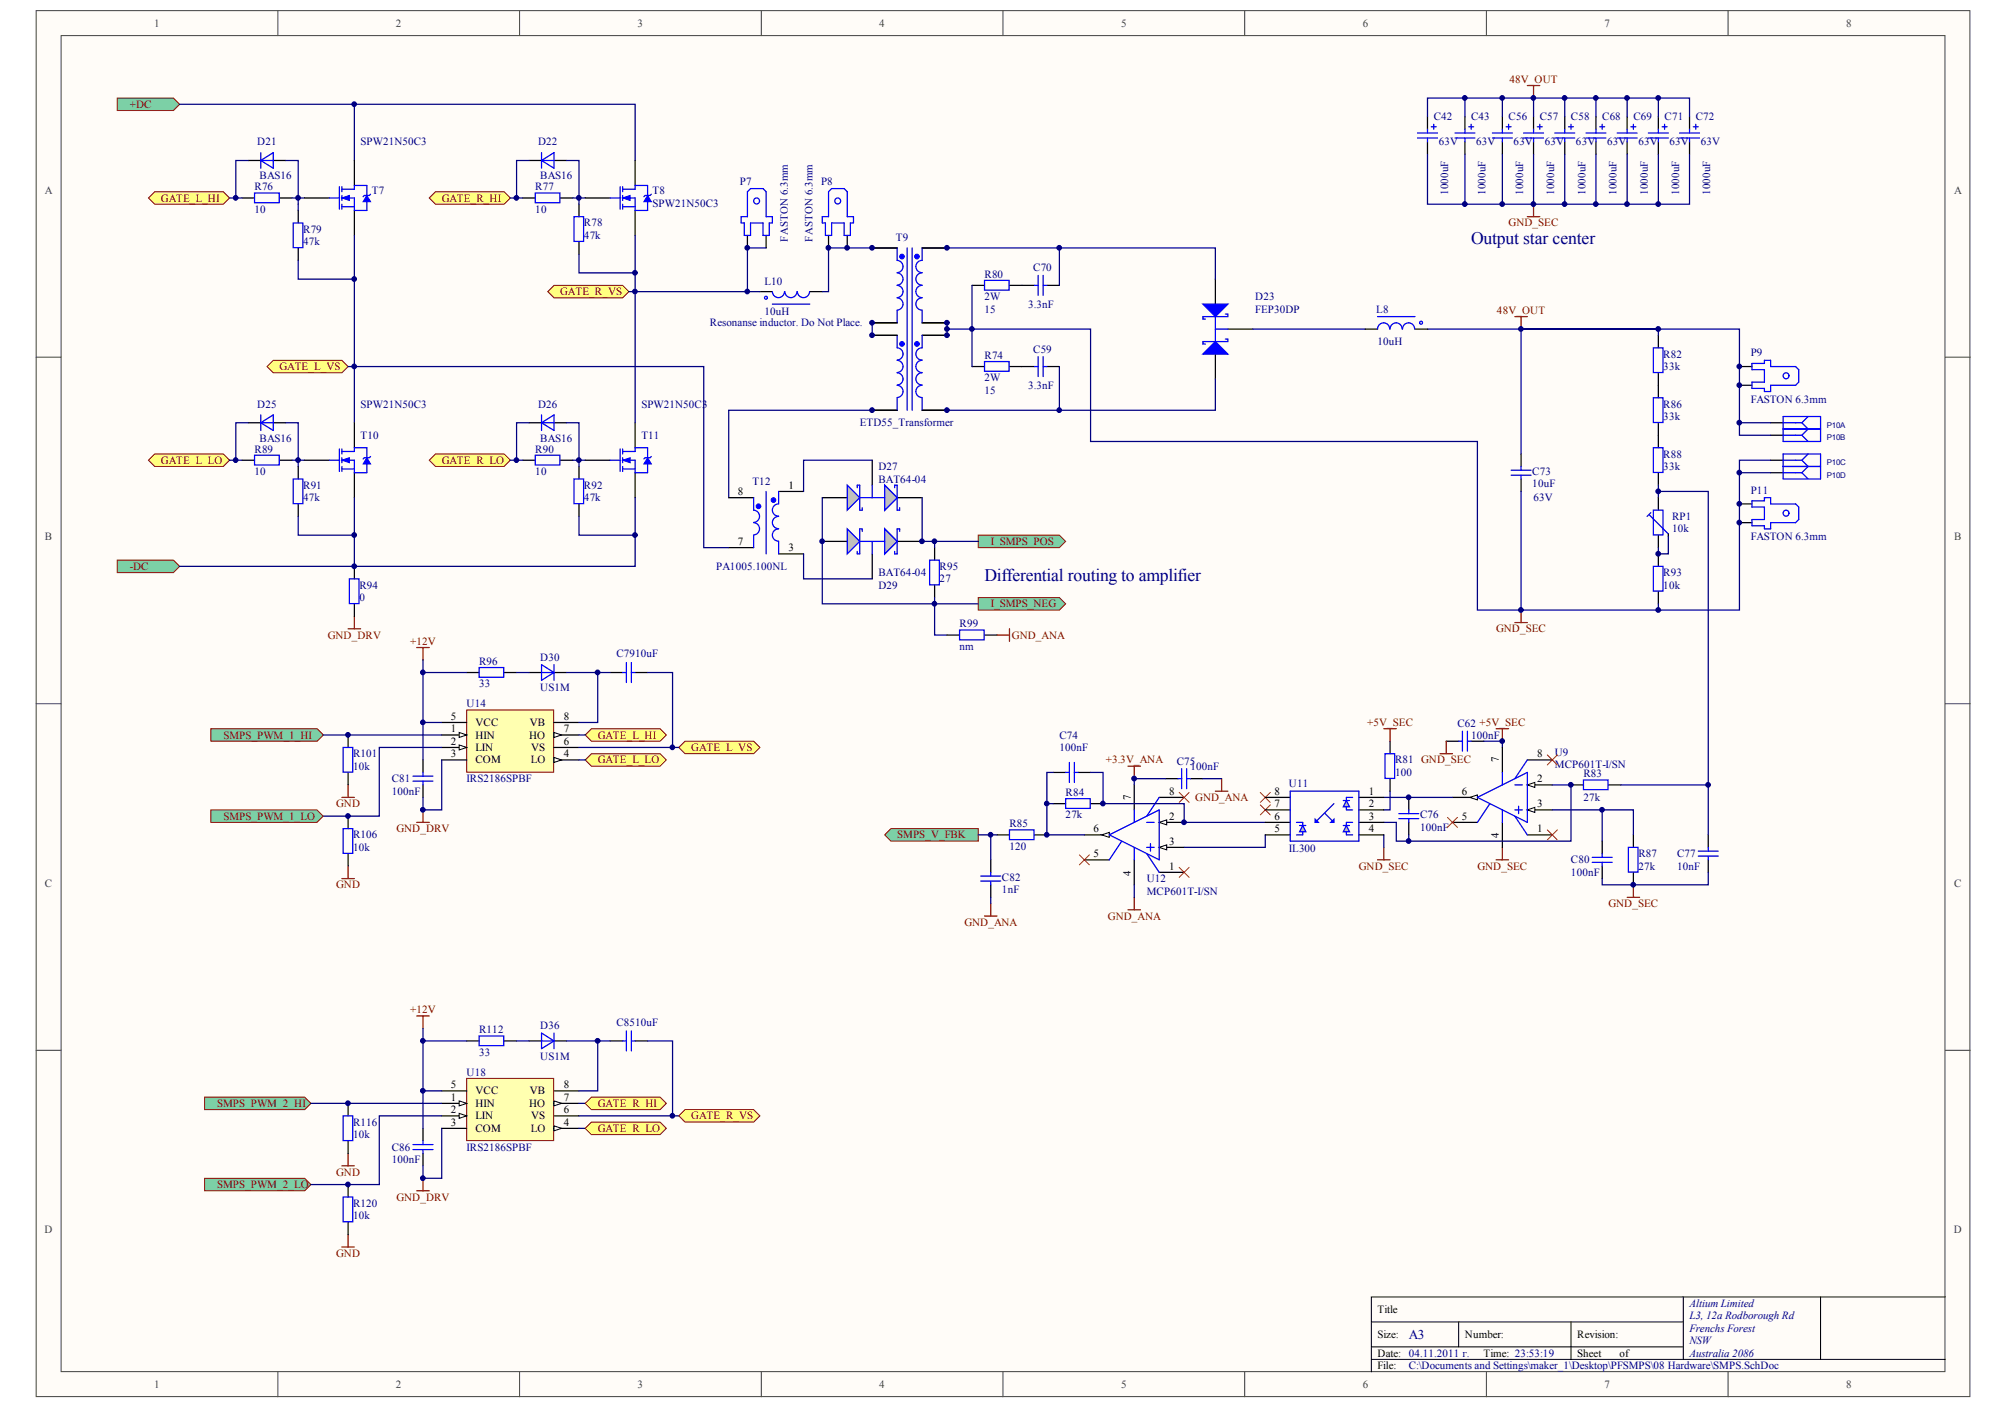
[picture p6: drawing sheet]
<svg xmlns="http://www.w3.org/2000/svg" width="284mm" height="199mm" viewBox="0 0 284 199" stroke-linecap="round" stroke-linejoin="round" font-family="sans-serif">
<defs><g id="words">
<g font-size="2.5" fill="#000080">
<text x="207.5" y="34.4">Output star center</text>
<text x="138.9" y="82">Differential routing to amplifier</text>
</g>
<text font-size="1.9" fill="#000080" x="198.7" y="189">A3</text>
<g font-size="1.6" fill="#404040">
<text x="21.8" y="3.8">1</text>
<text x="55.9" y="3.8">2</text>
<text x="90" y="3.8">3</text>
<text x="124.1" y="3.8">4</text>
<text x="158.1" y="3.8">5</text>
<text x="192.2" y="3.8">6</text>
<text x="226.3" y="3.8">7</text>
<text x="260.4" y="3.8">8</text>
<text x="6.3" y="27.3">A</text>
<text x="275.7" y="27.3">A</text>
<text x="6.3" y="76.2">B</text>
<text x="275.7" y="76.2">B</text>
<text x="6.3" y="125.1">C</text>
<text x="275.7" y="125.1">C</text>
<text x="6.3" y="174">D</text>
<text x="275.6" y="174">D</text>
<text x="21.8" y="195.9">1</text>
<text x="55.9" y="195.9">2</text>
<text x="90" y="195.9">3</text>
<text x="124.1" y="195.9">4</text>
<text x="158.1" y="195.9">5</text>
<text x="192.2" y="195.9">6</text>
<text x="226.3" y="195.9">7</text>
<text x="260.4" y="195.9">8</text>
</g>
<g font-size="1.6" fill="#800000">
<text x="213" y="11.7">48V_OUT</text>
<text x="18.3" y="15.2">+DC</text>
<text x="22.7" y="28.4">GATE_L_HI</text>
<text x="62.3" y="28.4">GATE_R_HI</text>
<text x="212.8" y="32">GND_SEC</text>
<text x="79" y="41.7">GATE_R_VS</text>
<text x="211.2" y="44.3">48V_OUT</text>
<text x="39.4" y="52.2">GATE_L_VS</text>
<text x="22.7" y="65.4">GATE_L_LO</text>
<text x="62.3" y="65.4">GATE_R_LO</text>
<text x="139.8" y="76.9">I_SMPS_POS</text>
<text x="18.3" y="80.4">-DC</text>
<text x="139.8" y="85.7">I_SMPS_NEG</text>
<text x="211.1" y="89.2">GND_SEC</text>
<text x="46.2" y="90.1">GND_DRV</text>
<text x="57.9" y="91">+12V</text>
<text x="142.8" y="90.1">GND_ANA</text>
<text x="31.5" y="104.2">SMPS_PWM_1_HI</text>
<text x="84.3" y="104.2">GATE_L_HI</text>
<text x="84.3" y="107.7">GATE_L_LO</text>
<text x="97.5" y="106">GATE_L_VS</text>
<text x="156" y="107.7">+3.3V_ANA</text>
<text x="192.9" y="102.5">+5V_SEC</text>
<text x="47.4" y="113.9">GND</text>
<text x="168.6" y="113">GND_ANA</text>
<text x="31.5" y="115.7">SMPS_PWM_1_LO</text>
<text x="55.9" y="117.4">GND_DRV</text>
<text x="126.6" y="118.3">SMPS_V_FBK</text>
<text x="47.4" y="125.4">GND</text>
<text x="191.7" y="122.7">GND_SEC</text>
<text x="208.4" y="122.7">GND_SEC</text>
<text x="136.1" y="130.6">GND_ANA</text>
<text x="156.3" y="129.8">GND_ANA</text>
<text x="226.9" y="128">GND_SEC</text>
<text x="57.9" y="143">+12V</text>
<text x="30.6" y="156.2">SMPS_PWM_2_HI</text>
<text x="84.3" y="156.2">GATE_R_HI</text>
<text x="84.3" y="159.7">GATE_R_LO</text>
<text x="97.5" y="158">GATE_R_VS</text>
<text x="30.6" y="167.7">SMPS_PWM_2_LO</text>
<text x="47.4" y="165.9">GND</text>
<text x="55.9" y="169.4">GND_DRV</text>
<text x="47.4" y="177.3">GND</text>
</g>
<g font-size="1.6" fill="#000080">
<text x="202.3" y="17">C42</text>
<text x="207.5" y="17">C43</text>
<text x="212.8" y="17">C56</text>
<text x="217.2" y="17">C57</text>
<text x="221.6" y="17">C58</text>
<text x="226" y="17">C68</text>
<text x="230.4" y="17">C69</text>
<text x="234.8" y="17">C71</text>
<text x="239.2" y="17">C72</text>
<text x="36.3" y="20.5">D21</text>
<text x="50.9" y="20.5">SPW21N50C3</text>
<text x="75.9" y="20.5">D22</text>
<text x="203" y="20.5">63V</text>
<text x="208.3" y="20.5">63V</text>
<text x="213.5" y="20.5">63V</text>
<text x="217.9" y="20.5">63V</text>
<text x="222.3" y="20.5">63V</text>
<text x="226.7" y="20.5">63V</text>
<text x="231.1" y="20.5">63V</text>
<text x="235.5" y="20.5">63V</text>
<text x="239.9" y="20.5">63V</text>
<text x="35.9" y="26.8">R76</text>
<text x="36.6" y="25.3">BAS16</text>
<text x="52.5" y="27.4">T7</text>
<text x="75.5" y="26.8">R77</text>
<text x="76.2" y="25.3">BAS16</text>
<text x="92.1" y="29.1">SPW21N50C3</text>
<text x="92.1" y="27.4">T8</text>
<text x="104.4" y="26.1">P7</text>
<text x="115.8" y="26.1">P8</text>
<text x="35.9" y="30">10</text>
<text x="42.8" y="34.6">47k</text>
<text x="42.8" y="32.8">R79</text>
<text x="75.5" y="30">10</text>
<text x="82.4" y="33.7">47k</text>
<text x="82.4" y="32">R78</text>
<text x="126.4" y="34.1">T9</text>
<text x="107.9" y="40.2">L10</text>
<text x="138.9" y="39.2">R80</text>
<text x="145.8" y="38.3">C70</text>
<text x="100.2" y="46.1">Resonanse inductor. Do Not Place.</text>
<text x="107.9" y="44.5">10uH</text>
<text x="138.9" y="44.1">15</text>
<text x="138.9" y="42.4">2W</text>
<text x="145.1" y="43.4">3.3nF</text>
<text x="177.1" y="44.1">FEP30DP</text>
<text x="177.1" y="42.4">D23</text>
<text x="194.2" y="44.1">L8</text>
<text x="138.9" y="50.6">R74</text>
<text x="138.9" y="53.8">2W</text>
<text x="145.8" y="49.8">C59</text>
<text x="194.3" y="48.7">10uH</text>
<text x="234.7" y="52.2">33k</text>
<text x="234.7" y="50.5">R82</text>
<text x="247" y="50.3">P9</text>
<text x="36.3" y="57.5">D25</text>
<text x="50.9" y="57.5">SPW21N50C3</text>
<text x="75.9" y="57.5">D26</text>
<text x="90.5" y="57.5">SPW21N50C3</text>
<text x="138.9" y="55.6">15</text>
<text x="145.1" y="54.9">3.3nF</text>
<text x="234.7" y="59.3">33k</text>
<text x="234.7" y="57.5">R86</text>
<text x="247" y="56.8">FASTON 6.3mm</text>
<text x="35.9" y="63.9">R89</text>
<text x="36.6" y="62.3">BAS16</text>
<text x="50.9" y="61.9">T10</text>
<text x="75.5" y="63.9">R90</text>
<text x="76.2" y="62.3">BAS16</text>
<text x="90.5" y="61.9">T11</text>
<text x="121.3" y="60.2">ETD55_Transformer</text>
<text x="234.7" y="64.6">R88</text>
<text x="35.9" y="67">10</text>
<text x="42.8" y="70.7">47k</text>
<text x="42.8" y="69">R91</text>
<text x="75.5" y="67">10</text>
<text x="82.4" y="70.7">47k</text>
<text x="82.4" y="69">R92</text>
<text x="106.1" y="68.4">T12</text>
<text x="123.9" y="68.1">BAT64-04</text>
<text x="123.9" y="66.3">D27</text>
<text x="216.2" y="68.8">10uF</text>
<text x="216.2" y="67">C73</text>
<text x="216.3" y="70.7">63V</text>
<text x="234.7" y="66.3">33k</text>
<text x="247" y="69.7">P11</text>
<text x="235.9" y="75.1">10k</text>
<text x="235.9" y="73.4">RP1</text>
<text x="247" y="76.2">FASTON 6.3mm</text>
<text x="50.7" y="83.1">R94</text>
<text x="101" y="80.4">PA1005.100NL</text>
<text x="123.9" y="83.1">D29</text>
<text x="123.9" y="81.3">BAT64-04</text>
<text x="132.6" y="82.2">27</text>
<text x="132.6" y="80.4">R95</text>
<text x="234.7" y="83.1">10k</text>
<text x="234.7" y="81.3">R93</text>
<text x="50.7" y="84.8">0</text>
<text x="135.4" y="88.5">R99</text>
<text x="67.6" y="93.8">R96</text>
<text x="76.2" y="93.2">D30</text>
<text x="87" y="92.8">C7910uF</text>
<text x="135.4" y="91.7">nm</text>
<text x="65.8" y="99.8">U14</text>
<text x="67.6" y="97">33</text>
<text x="76.2" y="97.6">US1M</text>
<text x="49.8" y="106.9">R101</text>
<text x="149.5" y="106">100nF</text>
<text x="149.5" y="104.2">C74</text>
<text x="166" y="107.9">C75</text>
<text x="196.8" y="107.7">R81 GND_SEC</text>
<text x="205.6" y="102.6">C62 +5V_SEC</text>
<text x="207.5" y="104.2">100nF</text>
<text x="219.3" y="106.7">U9</text>
<text x="49.8" y="108.6">10k</text>
<text x="55.3" y="112.1">100nF</text>
<text x="55.3" y="110.4">C81</text>
<text x="65.8" y="110.4">IRS2186SPBF</text>
<text x="150.3" y="112.3">R84</text>
<text x="167.9" y="108.6">100nF</text>
<text x="181.8" y="111.1">U11</text>
<text x="196.8" y="109.5">100</text>
<text x="219.3" y="108.4">MCP601T-I/SN</text>
<text x="223.4" y="113">27k</text>
<text x="223.4" y="109.7">R83</text>
<text x="49.8" y="118.3">R106</text>
<text x="142.4" y="119.9">120</text>
<text x="142.4" y="116.7">R85</text>
<text x="150.3" y="115.5">27k</text>
<text x="200.3" y="117.3">100nF</text>
<text x="200.3" y="115.5">C76</text>
<text x="49.8" y="120.1">10k</text>
<text x="141.4" y="124.3">C82</text>
<text x="161.8" y="124.5">U12</text>
<text x="181.8" y="120.2">IL300</text>
<text x="221.6" y="123.6">100nF</text>
<text x="221.6" y="121.8">C80</text>
<text x="231.1" y="122.7">27k</text>
<text x="231.1" y="121">R87</text>
<text x="236.6" y="122.7">10nF</text>
<text x="236.6" y="121">C77</text>
<text x="141.4" y="126.1">1nF</text>
<text x="161.8" y="126.2">MCP601T-I/SN</text>
<text x="67.6" y="149">33</text>
<text x="67.6" y="145.8">R112</text>
<text x="76.2" y="149.5">US1M</text>
<text x="76.2" y="145.2">D36</text>
<text x="87" y="144.7">C8510uF</text>
<text x="65.8" y="151.8">U18</text>
<text x="49.8" y="160.6">10k</text>
<text x="49.8" y="158.8">R116</text>
<text x="55.3" y="164.1">100nF</text>
<text x="55.3" y="162.4">C86</text>
<text x="65.8" y="162.4">IRS2186SPBF</text>
<text x="49.8" y="172.1">10k</text>
<text x="49.8" y="170.3">R120</text>
<text x="238.4" y="184.4">Altium Limited</text>
<text x="238.4" y="186.2">L3, 12a Rodborough Rd</text>
<text x="238.4" y="187.9">Frenchs Forest</text>
<text x="238.4" y="189.7">NSW</text>
<text x="238.4" y="191.4">Australia 2086</text>
<text x="198.7" y="193.2">C:\Documents and Settings\maker_1\Desktop\PFSMPS\08 Hardware\SMPS.SchDoc</text>
</g>
<g font-size="1.6">
<text x="104.1" y="69.8">8</text>
<text x="111.3" y="69">1</text>
<text x="104.1" y="76.9">7</text>
<text x="111.3" y="77.8">3</text>
<text x="63.6" y="101.6">5</text>
<text x="79.6" y="101.6">8</text>
<text x="63.6" y="103.3">1</text>
<text x="63.6" y="106.9">3</text>
<text x="63.6" y="105.1">2</text>
<text x="67.1" y="104.2">HIN</text>
<text x="67.1" y="107.7">COM</text>
<text x="67.1" y="106">LIN</text>
<text x="67.1" y="102.5">VCC</text>
<text x="74.7" y="104.2">HO</text>
<text x="74.7" y="102.5">VB</text>
<text x="74.9" y="107.7">LO</text>
<text x="74.9" y="106">VS</text>
<text x="79.6" y="103.3">7</text>
<text x="79.6" y="105.1">6</text>
<text x="79.6" y="106.9">4</text>
<text x="216.9" y="106.9">8</text>
<text x="164.9" y="112.1">8</text>
<text x="179.8" y="112.1">8</text>
<text x="179.8" y="113.9">7</text>
<text x="193.1" y="112.1">1</text>
<text x="193.1" y="113.9">2</text>
<text x="206.2" y="112.1">6</text>
<text x="216.9" y="113.9">3</text>
<text x="216.9" y="110.4">2</text>
<text x="154.3" y="117.4">6</text>
<text x="164.9" y="119.2">3</text>
<text x="164.9" y="115.7">2</text>
<text x="179.8" y="115.7">6</text>
<text x="179.8" y="117.4">5</text>
<text x="193.1" y="115.7">3</text>
<text x="193.1" y="117.4">4</text>
<text x="206.2" y="115.7">5</text>
<text x="216.9" y="117.4">1</text>
<text x="154.3" y="121">5</text>
<text x="164.9" y="122.7">1</text>
<text x="63.6" y="155.3">1</text>
<text x="63.6" y="153.6">5</text>
<text x="67.1" y="154.4">VCC</text>
<text x="74.7" y="154.4">VB</text>
<text x="79.6" y="153.6">8</text>
<text x="79.6" y="155.3">7</text>
<text x="63.6" y="158.8">3</text>
<text x="63.6" y="157.1">2</text>
<text x="67.1" y="156.2">HIN</text>
<text x="67.1" y="159.7">COM</text>
<text x="67.1" y="158">LIN</text>
<text x="74.7" y="156.2">HO</text>
<text x="74.9" y="159.7">LO</text>
<text x="74.9" y="158">VS</text>
<text x="79.6" y="157.1">6</text>
<text x="79.6" y="158.8">4</text>
<text x="194.3" y="185.3">Title</text>
<text x="194.3" y="188.8">Size:</text>
<text x="194.3" y="191.4">Date: 04.11.2011 г.</text>
<text x="206.7" y="188.8">Number:</text>
<text x="209.3" y="191.4">Time: 23:53:19</text>
<text x="222.5" y="188.8">Revision:</text>
<text x="222.5" y="191.4">Sheet</text>
<text x="228.5" y="191.4">of</text>
<text x="194.3" y="193.2">File:</text>
</g>
<g font-size="1.5" fill="#000080">
<text x="204.3" y="27.5" transform="rotate(-90 204.3 27.5)">1000uF</text>
<text x="209.6" y="27.5" transform="rotate(-90 209.6 27.5)">1000uF</text>
<text x="214.9" y="27.5" transform="rotate(-90 214.9 27.5)">1000uF</text>
<text x="219.3" y="27.5" transform="rotate(-90 219.3 27.5)">1000uF</text>
<text x="223.7" y="27.5" transform="rotate(-90 223.7 27.5)">1000uF</text>
<text x="228.1" y="27.5" transform="rotate(-90 228.1 27.5)">1000uF</text>
<text x="232.5" y="27.5" transform="rotate(-90 232.5 27.5)">1000uF</text>
<text x="236.9" y="27.5" transform="rotate(-90 236.9 27.5)">1000uF</text>
<text x="241.3" y="27.5" transform="rotate(-90 241.3 27.5)">1000uF</text>
<text x="111.1" y="34.1" transform="rotate(-90 111.1 34.1)">FASTON 6.3mm</text>
<text x="114.6" y="34.1" transform="rotate(-90 114.6 34.1)">FASTON 6.3mm</text>
</g>
<g font-size="1.5">
<text x="211.5" y="107.6" transform="rotate(-90 211.5 107.6)">7</text>
<text x="159.5" y="112.9" transform="rotate(-90 159.5 112.9)">7</text>
<text x="211.5" y="118.3" transform="rotate(-90 211.5 118.3)">4</text>
<text x="159.5" y="123.6" transform="rotate(-90 159.5 123.6)">4</text>
</g>
<g font-size="1.1" fill="#000080">
<text x="257.7" y="60.4">P10A</text>
<text x="257.7" y="62.1">P10B</text>
<text x="257.7" y="65.6">P10C</text>
<text x="257.7" y="67.4">P10D</text>
</g>
</g></defs>
<g fill="#fffcf8" stroke="#404040" stroke-width=".14">
<path d="M5.1 1.5h272.8v195.6h-272.8z"/>
<path d="M8.6 5h265.8v188.6h-265.8z"/>
</g>
<g fill="none" stroke="#404040" stroke-width=".14">
<path d="M39.2 1.5v3.5M73.3 1.5v3.5M107.4 1.5v3.5M141.5 1.5v3.5M175.6 1.5v3.5M209.7 1.5v3.5M243.8 1.5v3.5M5.1 50.4h3.5M274.4 50.4h3.6M5.1 99.3h3.5M274.4 99.3h3.6M5.1 148.2h3.5"/>
<path d="M274.4 148.2h3.6M39.2 193.6v3.5M73.3 193.6v3.5M107.4 193.6v3.5M141.5 193.6v3.5M175.6 193.6v3.5M209.7 193.6v3.5M243.8 193.6v3.5"/>
</g>
<path d="M193.5 186.5h44M193.5 191.8h80.9M193.5 190.1h44M205.8 186.5v3.6M221.6 186.5v5.3M237.5 183v8.8M256.8 183h-63.3v10.6M274.4 183h-17.6v8.8" fill="none" stroke="#000" stroke-width=".14"/>
<g fill="#7cd0a6" stroke="#800000" stroke-width=".14">
<path d="M16.5 13.8h8l.8 .9-.8 .9h-8z" fill-rule="evenodd"/>
<path d="M16.5 79h8l.8 .9-.8 .9h-8z" fill-rule="evenodd"/>
</g>
<path d="M25.3 14.7h64.3v7.9M50 14.7v7.9" fill="none" stroke="#000080" stroke-width=".18"/>
<g fill="#ffff80" stroke="#800000" stroke-width=".14">
<path d="M38.5 50.8h9.7l.9 .9-.9 .9h-9.7l-.8-.9z" fill-rule="evenodd"/>
<path d="M21.8 27.1h9.7l.9 .8-.9 .9h-9.7l-.9-.9z" fill-rule="evenodd"/>
<path d="M21.8 64.1h9.7l.9 .8-.9 .9h-9.7l-.9-.9z" fill-rule="evenodd"/>
</g>
<g fill="none" stroke="#000" stroke-width=".18">
<path d="M34.1 27.9h1.8M35 22.6h1.8M38.5 22.6h1.8M39.4 27.9h1.8M42.1 29.7v1.8M42.1 35v1.7M73.8 27.9h1.7M74.6 22.6h1.8M78.2 22.6h1.7M79 27.9h1.8M81.7 28.8v1.8M81.7 34.1v1.8"/>
<path d="M35 59.7h1.8M38.5 59.7h1.8M74.6 59.7h1.8M78.2 59.7h1.7M34.1 64.9h1.8M39.4 64.9h1.8M42.1 65.8v1.8M42.1 71.1v1.8M73.8 64.9h1.7M79 64.9h1.8M81.7 65.8v1.8M81.7 71.1v1.8"/>
</g>
<g fill="none" stroke="#00f" stroke-width=".18">
<path d="M35.9 27.2h3.5v1.4h-3.5zM36.8 21.5v2.2M36.8 22.6l1.7-1.1v2.2zM36.8 22.6h1.7M41.4 31.5h1.3v3.4h-1.3zM75.5 27.2h3.5v1.4h-3.5zM76.4 22.6h1.8M76.4 21.5v2.2M76.4 22.6l1.8-1.1v2.2zM81 30.6h1.3v3.5h-1.3zM36.8 58.5v2.2M36.8 59.7l1.7-1.2v2.2z"/>
<path d="M36.8 59.7h1.7M76.4 58.5v2.2M76.4 59.7l1.8-1.2v2.2zM76.4 59.7h1.8M35.9 64.2h3.5v1.4h-3.5zM41.4 67.6h1.3v3.5h-1.3zM75.5 64.2h3.5v1.4h-3.5zM81 67.6h1.3v3.5h-1.3z"/>
</g>
<path d="M32.4 27.9h1.7M35 22.6h-1.7v5.3M40.3 22.6h1.8v5.3h-.9M43 27.9h-.9v.9M35 59.7h-1.7v5.2M40.3 59.7h1.8v5.2h-.9M32.4 64.9h1.7M43 64.9h-.9v.9" fill="none" stroke="#000080" stroke-width=".18"/>
<g fill="#ffff80" stroke="#800000" stroke-width=".14">
<path d="M61.4 27.1h9.7l.9 .8-.9 .9h-9.7l-.8-.9z" fill-rule="evenodd"/>
<path d="M61.4 64.1h9.7l.9 .8-.9 .9h-9.7l-.8-.9z" fill-rule="evenodd"/>
</g>
<path d="M72 27.9h1.8M74.6 22.6h-1.7v5.3M79.9 22.6h1.8v5.3h-.9M82.6 27.9h-.9v.9M74.6 59.7h-1.7v5.2M79.9 59.7h1.8v5.2h-.9M72 64.9h1.8M82.6 64.9h-.9v.9" fill="none" stroke="#000080" stroke-width=".18"/>
<path d="M78.2 40.3h9.6l.9 .9-.9 .8h-9.6l-.9-.8z" fill-rule="evenodd" fill="#ffff80" stroke="#800000" stroke-width=".14"/>
<path d="M42.1 28.8v.9M50 33.2v6.2h-7.9v-2.7M89.6 33.2v5.3h-7.9v-2.6M49.1 51.7h.9v8M123 45.6v1.7M50 70.2v5.3h-7.9v-2.6M81.7 72.9v2.6h7.9v4.4h-64.3" fill="none" stroke="#000080" stroke-width=".18"/>
<g fill="none" stroke="#000" stroke-width=".18">
<path d="M43 27.9h3.5M50 22.6v3.6M50 29.7v3.5M82.6 27.9h3.5M89.6 22.6v3.6M89.6 29.7v3.5M123 35h3.6M130.1 35h3.5M50 59.7v3.5M89.6 59.7v3.5M123 45.6h3.6M123 47.3h3.6"/>
<path d="M123 57.9h3.6M130.1 45.6h3.5M130.1 47.3h3.5M130.1 57.9h3.5M137.1 40.3h1.8M142.4 40.3h1.8M144.2 51.7h1.7M147.7 51.7h1.8M249.8 59.7h1.8M43 64.9h3.5M50 66.7v3.5M82.6 64.9h3.5"/>
<path d="M89.6 66.7v3.5M214.6 64.1v1.7M214.6 67.6v1.7M249.8 64.9h1.8M249.8 61.4h1.8M249.8 66.7h1.8M65.8 94.9h1.8M71.1 94.9h1.8M74.6 94.9h1.8M78.2 94.9h1.7M86.1 94.9h1.7M89.6 94.9h1.8"/>
</g>
<g fill="none" stroke="#00f" stroke-width=".18">
<path d="M46.5 27.9h1.4M47.9 26.3v3.2M48.2 26.7h1.8v-.5h1.8v1.4M48.2 27.9h1.8v1.8h1.8v-1.2M48.2 29.2h1.8M48.2 26.3v.8M48.2 27.6v.7M48.2 28.8v.7M52.3 27.4l-.2 .2h-.7l-.2 .2M86.1 27.9h1.4M87.5 26.3v3.2M87.8 26.7h1.8v-.5h1.8v1.4"/>
<path d="M87.8 27.9h1.8v1.8h1.8v-1.2M87.8 29.2h1.8M87.8 26.3v.8M87.8 27.6v.7M87.8 28.8v.7M91.9 27.4l-.2 .2h-.7l-.2 .2M126.6 38.5a.86 .86 0 0 1 .8 .9 .86 .86 0 0 1-.8 .8M126.6 35v1.7a.86 .86 0 0 1 .8 .9 .86 .86 0 0 1-.8 .9M128 35v22.9M128.7 35v22.9M130.1 35v1.7a.86 .86 0 0 0-.9 .9 .86 .86 0 0 0 .9 .9M130.1 38.5a.86 .86 0 0 0-.9 .9 .86 .86 0 0 0 .9 .8"/>
<path d="M138.9 39.6h3.5v1.3h-3.5zM126.6 42a.86 .86 0 0 1 .8 .9 .86 .86 0 0 1-.8 .9M126.6 40.3a.86 .86 0 0 1 .8 .8 .86 .86 0 0 1-.8 .9M126.6 54.4a.86 .86 0 0 1 .8 .8 .86 .86 0 0 1-.8 .9M126.6 52.6a.86 .86 0 0 1 .8 .9 .86 .86 0 0 1-.8 .8M126.6 50.8a.86 .86 0 0 1 .8 .9 .86 .86 0 0 1-.8 .9M126.6 47.3v1.8a.86 .86 0 0 1 .8 .8 .86 .86 0 0 1-.8 .9M126.6 43.8v1.8M126.6 56.1v1.8M130.1 40.3a.86 .86 0 0 0-.9 .8 .86 .86 0 0 0 .9 .9M130.1 42a.86 .86 0 0 0-.9 .9 .86 .86 0 0 0 .9 .9M130.1 47.3v1.8a.86 .86 0 0 0-.9 .8 .86 .86 0 0 0 .9 .9"/>
<path d="M130.1 50.8a.86 .86 0 0 0-.9 .9 .86 .86 0 0 0 .9 .9M130.1 52.6a.86 .86 0 0 0-.9 .9 .86 .86 0 0 0 .9 .8M130.1 54.4a.86 .86 0 0 0-.9 .8 .86 .86 0 0 0 .9 .9M130.1 43.8v1.8M130.1 56.1v1.8M145.9 51.7h.6M146.5 50.3v2.8M147.2 50.3v2.8M147.2 51.7h.5M251.6 59.7h2.6M251.6 58.8h5.2v3.5h-5.2zM254.2 59.7l.9 .8-.9 .9"/>
<path d="M255.1 58.8l-.9 .9M46.5 64.9h1.4M47.9 63.4v3.1M48.2 63.7h1.8v-.5h1.8v1.4M48.2 64.9h1.8v1.8h1.8v-1.2M48.2 63.4v.7M48.2 64.6v.7M48.2 65.8v.7M48.2 66.2h1.8M52.3 64.4l-.2 .2h-.7l-.2 .2M86.1 64.9h1.4M87.5 63.4v3.1"/>
<path d="M87.8 63.7h1.8v-.5h1.8v1.4M87.8 64.9h1.8v1.8h1.8v-1.2M87.8 63.4v.7M87.8 64.6v.7M87.8 65.8v.7M87.8 66.2h1.8M91.9 64.4l-.2 .2h-.7l-.2 .2M213.2 66.4h2.8M213.2 67.1h2.8M214.6 65.8v.6M214.6 67.1v.5M251.6 64.9h2.6"/>
<path d="M251.6 66.7h2.6M251.6 64.1h5.2v3.5h-5.2zM251.6 60.5h5.2M251.6 61.4h2.6M251.6 65.8h5.2M254.2 61.4l.9 .9M254.2 64.9l.9 .9-.9 .9M254.2 66.7l.9 .9M255.1 64.1l-.9 .8M67.6 94.2h3.5v1.4h-3.5zM76.4 93.8l1.8 1.1-1.8 1.1zM76.4 94.9h1.8"/>
<path d="M78.2 93.8v2.2M87.8 94.9h.6M88.4 93.5v2.8M89.1 94.9h.5M89.1 93.5v2.8"/>
</g>
<g fill="#00f" stroke="#00f" stroke-width=".14">
<path d="M48.2 27.9l1.1-.3v.7z"/>
<path d="M51.8 27.6l.5 .9h-1.1z"/>
<path d="M87.8 27.9l1.1-.3v.7z"/>
<path d="M91.4 27.6l.5 .9h-1.1z"/>
<path d="M87.8 64.9l1.1-.3v.7z"/>
<path d="M91.4 64.6l.5 .9h-1.1z"/>
<path d="M48.2 64.9l1.1-.3v.7z"/>
<path d="M51.8 64.6l.5 .9h-1.1z"/>
</g>
<g fill="#00f" stroke="#00f" stroke-width=".14">
<circle cx="127.2" cy="36.2" r=".33"/>
<circle cx="129.4" cy="36.2" r=".33"/>
<circle cx="127.2" cy="48.5" r=".33"/>
<circle cx="129.4" cy="48.5" r=".33"/>
</g>
<path d="M58.8 91.4h1.8M59.7 91.4v1.7M48.2 112.5h1.8M49.1 110.8v1.7M48.2 124h1.8M49.1 122.2v1.8" fill="none" stroke="#800000" stroke-width=".18"/>
<path d="M65.8 100.2h12.3v8.8h-12.3z" fill="#ffffb0" stroke="#800000" stroke-width=".14"/>
<path d="M62.3 103.7h3.5" fill="none" stroke="#000" stroke-width=".18"/>
<path d="M64.8 103.4l1 .3-1 .4z" fill="#fffcf8" stroke="#000" stroke-width=".14"/>
<path d="M62.3 107.2h3.5M78.2 102h3.5M78.2 103.7h3.5" fill="none" stroke="#000" stroke-width=".18"/>
<path d="M78.2 103.4l1 .3-1 .4z" fill="#fffcf8" stroke="#000" stroke-width=".14"/>
<path d="M78.2 105.5h3.5M78.2 107.2h3.5" fill="none" stroke="#000" stroke-width=".18"/>
<path d="M78.2 106.9l1 .3-1 .4z" fill="#fffcf8" stroke="#000" stroke-width=".14"/>
<path d="M62.3 105.5h3.5" fill="none" stroke="#000" stroke-width=".18"/>
<path d="M64.8 105.1l1 .4-1 .3z" fill="#fffcf8" stroke="#000" stroke-width=".14"/>
<path d="M59.7 107.2v1.8M59.7 110.8v1.7M62.3 102h3.5" fill="none" stroke="#000" stroke-width=".18"/>
<path d="M59.7 93.1v14.1M59.7 94.9h6.1M72.9 94.9h1.7M86.1 94.9h-1.8v7.1h-2.6M91.4 94.9h3.5v10.6h-13.2M59.7 102h2.6M62.3 105.5h-8.8v9.7h-7.9M62.3 107.2v7.1h-2.6v-1.8" fill="none" stroke="#000080" stroke-width=".18"/>
<path d="M58.3 110.2h2.8M58.3 109.5h2.8M59.7 109v.5M59.7 110.2v.6" fill="none" stroke="#00f" stroke-width=".18"/>
<g fill="#ffff80" stroke="#800000" stroke-width=".14">
<path d="M96.6 104.6h9.7l.9 .9-.9 .9h-9.7l-.8-.9z" fill-rule="evenodd"/>
<path d="M83.4 102.8h9.7l.9 .9-.9 .9h-9.7l-.8-.9z" fill-rule="evenodd"/>
<path d="M83.4 106.4h9.7l.9 .8-.9 .9h-9.7l-.8-.9z" fill-rule="evenodd"/>
</g>
<path d="M79.9 94.9h4.4M81.7 103.7h.9M81.7 107.2h.9M94.9 105.5h.9" fill="none" stroke="#000080" stroke-width=".18"/>
<path d="M65.8 146.9h1.8M71.1 146.9h1.8M74.6 146.9h1.8M78.2 146.9h1.7M86.1 146.9h1.7M89.6 146.9h1.8" fill="none" stroke="#000" stroke-width=".18"/>
<path d="M67.6 146.2h3.5v1.4h-3.5zM76.4 145.8l1.8 1.1-1.8 1.1zM76.4 146.9h1.8M78.2 145.8v2.2M87.8 146.9h.6M88.4 145.5v2.8M89.1 146.9h.5M89.1 145.5v2.8" fill="none" stroke="#00f" stroke-width=".18"/>
<path d="M58.8 143.4h1.8M59.7 143.4v1.7M48.2 176h1.8M48.2 164.5h1.8M49.1 162.7v1.8M49.1 174.2v1.8" fill="none" stroke="#800000" stroke-width=".18"/>
<path d="M65.8 152.2h12.3v8.8h-12.3z" fill="#ffffb0" stroke="#800000" stroke-width=".14"/>
<path d="M62.3 155.7h3.5" fill="none" stroke="#000" stroke-width=".18"/>
<path d="M64.8 155.3l1 .4-1 .4z" fill="#fffcf8" stroke="#000" stroke-width=".14"/>
<path d="M62.3 159.2h3.5M78.2 153.9h3.5M78.2 155.7h3.5" fill="none" stroke="#000" stroke-width=".18"/>
<path d="M78.2 155.3l1 .4-1 .4z" fill="#fffcf8" stroke="#000" stroke-width=".14"/>
<path d="M78.2 157.5h3.5M78.2 159.2h3.5" fill="none" stroke="#000" stroke-width=".18"/>
<path d="M78.2 158.9l1 .3-1 .4z" fill="#fffcf8" stroke="#000" stroke-width=".14"/>
<path d="M62.3 157.5h3.5" fill="none" stroke="#000" stroke-width=".18"/>
<path d="M64.8 157.1l1 .4-1 .3z" fill="#fffcf8" stroke="#000" stroke-width=".14"/>
<path d="M59.7 159.2v1.8M62.3 153.9h3.5M59.7 162.7v1.8" fill="none" stroke="#000" stroke-width=".18"/>
<path d="M58.3 162.2h2.8M58.3 161.5h2.8M59.7 161v.5M59.7 162.2v.5" fill="none" stroke="#00f" stroke-width=".18"/>
<path d="M59.7 145.1v14.1M59.7 146.9h6.1M59.7 153.9h2.6M62.3 159.2v7.1h-2.6v-1.8M72.9 146.9h1.7M79.9 146.9h4.4M81.7 155.7h.9M81.7 159.2h.9M86.1 146.9h-1.8v7h-2.6M91.4 146.9h3.5v10.6h-13.2M94.9 157.5h.9" fill="none" stroke="#000080" stroke-width=".18"/>
<g fill="#ffff80" stroke="#800000" stroke-width=".14">
<path d="M83.4 154.8h9.7l.9 .9-.9 .9h-9.7l-.8-.9z" fill-rule="evenodd"/>
<path d="M83.4 158.3h9.7l.9 .9-.9 .9h-9.7l-.8-.9z" fill-rule="evenodd"/>
<path d="M96.6 156.6h9.7l.9 .9-.9 .8h-9.7l-.8-.8z" fill-rule="evenodd"/>
</g>
<g fill="#7cd0a6" stroke="#800000" stroke-width=".14">
<path d="M29.7 114.3h15l.9 .9-.9 .8h-15z" fill-rule="evenodd"/>
<path d="M29.7 102.8h15l.9 .9-.9 .9h-15z" fill-rule="evenodd"/>
<path d="M28.9 166.3h14.1l.9 .9-.9 .8h-14.1z" fill-rule="evenodd"/>
<path d="M28.9 154.8h14.1l.9 .9-.9 .9h-14.1z" fill-rule="evenodd"/>
</g>
<g fill="none" stroke="#000" stroke-width=".18">
<path d="M234 47.3v1.8M234 52.6v3.5M234 59.7v3.5M102.8 70.2h3.5M102.8 77.3h3.5M109.8 69.3h3.6M109.8 78.2h3.6M116 70.2h3.5M123 64.9v3.6M126.6 70.2h3.5M234 66.7v1.8M234 78.2v1.7"/>
<path d="M234 83.4v1.8"/>
</g>
<path d="M233.2 49.1h1.4v3.5h-1.4zM233.2 56.1h1.4v3.5h-1.4zM106.3 73.8a.86 .86 0 0 1 .9 .8 .86 .86 0 0 1-.9 .9M106.3 70.2v1.8a.86 .86 0 0 1 .9 .9 .86 .86 0 0 1-.9 .8M106.3 75.5v1.8M108.1 69.3v8.9M109.8 69.3v1.8a.86 .86 0 0 0-.8 .9 .86 .86 0 0 0 .8 .8M109.8 72.9a.86 .86 0 0 0-.8 .8 .86 .86 0 0 0 .8 .9M109.8 74.6a.86 .86 0 0 0-.8 .9 .86 .86 0 0 0 .8 .9M109.8 76.4v1.8M233.2 63.2h1.4v3.5h-1.4zM233.2 79.9h1.4v3.5h-1.4z" fill="none" stroke="#00f" stroke-width=".18"/>
<path d="M213.7 44.7h1.8M214.6 44.7v1.7M213.7 87.9h1.8M214.6 86.1v1.8" fill="none" stroke="#800000" stroke-width=".18"/>
<path d="M123 57.9h-20.2v12.3" fill="none" stroke="#000080" stroke-width=".18"/>
<g fill="#00f" stroke="#00f" stroke-width=".14">
<circle cx="107" cy="71.4" r=".33"/>
<circle cx="109.1" cy="70.6" r=".33"/>
</g>
<g fill="#c0c0c0" stroke="#00f" stroke-width=".18">
<path d="M119.5 68.5l1.8 1.7-1.8 1.8z"/>
<path d="M124.8 68.5l1.8 1.7-1.8 1.8z"/>
</g>
<path d="M120.9 68.8v-.3h.4v3.5h.3v-.4M121.3 70.2h3.5M123 68.5v1.7M126.2 68.8v-.3h.4v3.5h.3v-.4" fill="none" stroke="#00f" stroke-width=".18"/>
<path d="M116 76.4h3.5M123 78.2v3.5M126.6 76.4h3.5" fill="none" stroke="#000" stroke-width=".18"/>
<g fill="#c0c0c0" stroke="#00f" stroke-width=".18">
<path d="M119.5 74.6l1.8 1.8-1.8 1.8z"/>
<path d="M124.8 74.6l1.8 1.8-1.8 1.8z"/>
</g>
<g fill="none" stroke="#00f" stroke-width=".18">
<path d="M247.2 51.3h1.7v-.5h.9v.9h3.5l.5 .5v1.7l-.5 .5h-3.5v.8h-.9v-.4h-1.7v-.9h1.7v-1.7h-1.7zM121.3 76.4h3.5M121.6 75v-.4h-.3v3.6h-.4v-.4M123 76.4v1.8M126.9 75v-.4h-.3v3.6h-.4v-.4M131.1 79h1.4v3.5h-1.4zM247.2 70.7h1.7v-.5h.9v.9h3.5l.5 .5v1.7l-.5 .5h-3.5v.8h-.9v-.4h-1.7v-.9h1.7v-1.7h-1.7z"/>
<circle cx="252" cy="53" r=".42"/>
<circle cx="252" cy="72.4" r=".42"/>
</g>
<path d="M113.4 78.2v3.5h9.6M116 70.2v15h15.8v-.9M123 64.9h-9.6v4.4M131.8 76.4v.9" fill="none" stroke="#000080" stroke-width=".18"/>
<path d="M245.4 51.7h1.8M245.4 54.4h1.8M131.8 77.3v1.7M245.4 71.1h1.8M245.4 73.8h1.8M131.8 82.6v1.7" fill="none" stroke="#000" stroke-width=".18"/>
<g fill="#7cd0a6" stroke="#800000" stroke-width=".14">
<path d="M138 84.3h11.5l.8 .9-.8 .9h-11.5z" fill-rule="evenodd"/>
<path d="M138 75.5h11.5l.8 .9-.8 .9h-11.5z" fill-rule="evenodd"/>
</g>
<g fill="none" stroke="#000" stroke-width=".18">
<path d="M201.4 16.5v1.7M206.7 16.5v1.7M211.9 16.5v1.7M216.3 16.5v1.7M220.7 16.5v1.7M225.2 16.5v1.7M229.6 16.5v1.7M234 16.5v1.7M238.4 16.5v1.7M105.4 33.2v1.8M108.1 33.2v1.8M116.9 33.2v1.8"/>
<path d="M119.5 33.2v1.8M171.5 39.4v3.5M201.4 20v1.8M206.7 20v1.8M211.9 20v1.8M216.3 20v1.8M220.7 20v1.8M225.2 20v1.8M229.6 20v1.8M234 20v1.8M238.4 20v1.8M107.2 41.2h1.8"/>
<path d="M114.2 41.2h1.8M137.1 51.7h1.8M142.4 51.7h1.8M144.2 40.3h1.7M147.7 40.3h1.8M171.5 50v3.5M173.2 46.4h3.5M133.6 89.6h1.8M138.9 89.6h1.8M49.1 115.2v1.7M140.7 117.8h1.7M145.9 117.8h1.8"/>
<path d="M49.1 120.5v1.7M49.1 155.7v1.8M49.1 161v1.7M49.1 167.2v1.7M49.1 172.4v1.8"/>
</g>
<g fill="none" stroke="#00f" stroke-width=".18">
<path d="M200 18.8h2.8M200 19.5h2.8M201.4 18.2v.6M201.4 19.5v.5M201.9 17.9h.7M202.3 17.5v.7M205.3 18.8h2.8M205.3 19.5h2.8M206.7 18.2v.6M206.7 19.5v.5M207.2 17.9h.7M207.5 17.5v.7"/>
<path d="M210.5 18.8h2.9M210.5 19.5h2.9M211.9 18.2v.6M211.9 19.5v.5M212.5 17.9h.7M212.8 17.5v.7M214.9 18.8h2.9M214.9 19.5h2.9M216.3 18.2v.6M216.3 19.5v.5M216.9 17.9h.7M217.2 17.5v.7"/>
<path d="M219.3 18.8h2.9M219.3 19.5h2.9M220.7 18.2v.6M220.7 19.5v.5M221.3 17.9h.7M221.6 17.5v.7M223.7 18.8h2.9M223.7 19.5h2.9M225.2 18.2v.6M225.2 19.5v.5M225.7 17.9h.7M226 17.5v.7"/>
<path d="M228.1 18.8h2.9M228.1 19.5h2.9M229.6 18.2v.6M229.6 19.5v.5M230.1 17.9h.7M230.4 17.5v.7M232.5 18.8h2.9M232.5 19.5h2.9M234 18.2v.6M234 19.5v.5M234.5 17.9h.7M234.8 17.5v.7"/>
<path d="M236.9 18.8h2.9M236.9 19.5h2.9M238.4 18.2v.6M238.4 19.5v.5M238.9 17.9h.7M239.2 17.5v.7M105.9 26.6h1.7l.5 .5v3.5h.9v.9h-.5v1.7h-.9v-1.7h-1.7v1.7h-.9v-1.7h-.4v-.9h.8v-3.5zM117.3 26.6h1.8l.4 .5v3.5h.9v.9h-.4v1.7h-.9v-1.7h-1.8v1.7h-.9v-1.7h-.4v-.9h.9v-3.5zM146.5 38.9v2.8M147.2 38.9v2.8M108.3 42l-.3-.2-.1 .2 .2 .2 .2-.2M109 42.9h5.2"/>
<path d="M110.7 41.2a.85 .85 0 0 1-.9 .8 .85 .85 0 0 1-.8-.8M112.4 41.2a.85 .85 0 0 1-.8 .8 .85 .85 0 0 1-.9-.8M114.2 41.2a.86 .86 0 0 1-.9 .8 .86 .86 0 0 1-.8-.8M138.9 51h3.5v1.4h-3.5zM145.9 40.3h.6M147.2 40.3h.5M171.5 44.7v3.5M171.5 46.4h1.7M172.9 44.3h.3v.4h-3.5v.3h.4M172.9 47.8h.3v.4h-3.5v.4h.4M135.4 88.9h3.4v1.4h-3.4zM48.4 116.9h1.4v3.5h-1.4z"/>
<path d="M142.4 117.1h3.5v1.4h-3.5zM48.4 157.5h1.4v3.5h-1.4zM48.4 168.9h1.4v3.5h-1.4z"/>
<circle cx="106.7" cy="28.4" r=".42"/>
<circle cx="118.2" cy="28.4" r=".42"/>
</g>
<g fill="none" stroke="#000080" stroke-width=".18">
<path d="M206.7 13.8h-5.3v2.7M211.9 13.8h-5.2v2.7M216.3 13.8v2.7M220.7 13.8v2.7M225.2 13.8v2.7M229.6 13.8v2.7M234 13.8h-22.1v2.7M234 16.5v-2.7h4.4v2.7M50 39.4v12.3h49.3v25.6h3.5M89.6 38.5v2.7h-.9M108.1 35h-2.7v6.2M123 35h-6.1v6.2h-.9"/>
<path d="M133.6 35h37.9v4.4M149.5 35v5.3M201.4 21.8v7h5.3M206.7 21.8v7h22.9M211.9 21.8v7M216.3 21.8v7M220.7 21.8v7M225.2 21.8v7M229.6 21.8v7h8.8v-7M234 21.8v7M107.2 41.2h-17.6v18.5M133.6 45.6v1.7"/>
<path d="M137.1 51.7v-5.3h16.8v15.9h54.5v23.8h37v-21.2h4.4M137.1 40.3v6.1h-3.5M149.5 51.7v6.2M171.5 53.5v4.4h-37.9M214.6 46.4v17.7M234 47.3v-.9h-19.4h30.8v13.3M249.8 59.7h-4.4v1.7h4.4M50 75.5v4.4M89.6 70.2v5.3M214.6 69.3v16.8M245.4 66.7h4.4M138 85.2h-6.2v4.4h1.8"/>
<path d="M234 85.2v.9"/>
</g>
<path d="M215.5 12.1h1.7M216.3 12.1v1.7M215.5 30.6h1.7M216.3 28.8v1.8M140.7 89.6h1.7M142.4 88.7v1.8M58.8 116h1.8M59.7 114.3v1.7M58.8 168h1.8M59.7 166.3v1.7" fill="none" stroke="#800000" stroke-width=".18"/>
<g fill="#00f" stroke="#00f" stroke-width=".18">
<path d="M169.7 42.9h3.5l-1.7 1.8z"/>
<path d="M171.5 48.2l1.7 1.8h-3.5z"/>
</g>
<path d="M125.7 116.9h12.3v1.8h-12.3l-.9-.9z" fill-rule="evenodd" fill="#7cd0a6" stroke="#800000" stroke-width=".14"/>
<path d="M234 68.5v1.7M235.4 75.7v2.5h-1.4v-.9M138 117.8h2.7M139.8 117.8v3.5M139.8 126.6v.9" fill="none" stroke="#000080" stroke-width=".18"/>
<path d="M234 70.2v1.8M234 75.5v1.8M235.4 75.3v.4M160 110.8v3.5M163.5 119.6h3.6M139.8 121.3v1.8M139.8 124.9v1.7" fill="none" stroke="#000" stroke-width=".18"/>
<path d="M232.7 72.7l2.7 2.6M232.9 72.3l-.5 .6M233.2 72h1.4v3.5h-1.4zM138.4 123.6h2.8M138.4 124.3h2.8M139.8 123.1v.5M139.8 124.3v.6" fill="none" stroke="#00f" stroke-width=".18"/>
<path d="M138.9 129.3h1.8M139.8 127.5v1.8" fill="none" stroke="#800000" stroke-width=".18"/>
<path d="M163.5 119.6l1.1-.4v.7z" fill="#fffcf8" stroke="#000" stroke-width=".14"/>
<path d="M163.5 116h3.6" fill="none" stroke="#000" stroke-width=".18"/>
<path d="M163.5 116l1.1-.3v.7z" fill="#fffcf8" stroke="#000" stroke-width=".14"/>
<path d="M153 117.8h3.5M160 121.3v3.6" fill="none" stroke="#000" stroke-width=".18"/>
<path d="M155.4 117.8l1.1-.3v.7z" fill="#fffcf8" stroke="#000" stroke-width=".14"/>
<g fill="none" stroke="#000" stroke-width=".18">
<path d="M163.5 112.5h3.6M196.1 104.6v1.8M196.1 109.9v1.7M198.7 112.5v1.8M198.7 116v1.8M204 104.6h1.8M207.5 104.6h1.8M211.9 105.5v3.5M215.5 114.3h3.5M221.6 110.8h1.8M226.9 110.8h1.8M153 121.3h3.5"/>
<path d="M163.5 123.1h3.6"/>
</g>
<g fill="none" stroke="#00f" stroke-width=".18">
<path d="M156.5 117.8l7-3.5v7zM158.3 118.7l-1.8 2.6M160 114.3v1.7M160 119.6v1.7M161.8 116h1M161.8 119.6h1M162.3 119v1.1M163.5 112.5l-1.7 2.7M195.4 106.4h1.4v3.4h-1.4zM197.3 115.5h2.9M197.3 114.8h2.9M198.7 114.3v.5"/>
<path d="M198.7 115.5v.5M205.8 104.6h.5M206.3 103.2v2.8M207 103.2v2.8M207 104.6h.5M223.4 110.1h3.5v1.3h-3.5zM161.8 120.5l1.7 2.6"/>
</g>
<g fill="none" stroke="#800000" stroke-width=".18">
<path d="M159.1 108.1h1.8M160 108.1v1.8M195.2 102.8h1.8M195.2 119.6v1.7M196.1 102.8v1.8M203.1 106.4h1.8M204 104.6v1.8M211.1 102.8h1.7M211.9 102.8v1.8M211.9 119.6v1.7M159.1 128.4h1.8M160 126.6v1.8"/>
<path d="M194.3 121.3h1.8M211.1 121.3h1.7"/>
</g>
<path d="M234 69.3h7v41.5h-12.3M195.2 117.8v1.8M209.3 104.6h2.6v.9" fill="none" stroke="#000080" stroke-width=".18"/>
<path d="M215.5 114.3l1-.4v.7z" fill="#fffcf8" stroke="#000" stroke-width=".14"/>
<path d="M215.5 110.8h3.5" fill="none" stroke="#000" stroke-width=".18"/>
<path d="M215.5 110.8l1-.4v.7z" fill="#fffcf8" stroke="#000" stroke-width=".14"/>
<path d="M204.9 112.5h3.5M211.9 116v3.6" fill="none" stroke="#000" stroke-width=".18"/>
<path d="M207.4 112.5l1-.3v.7z" fill="#fffcf8" stroke="#000" stroke-width=".14"/>
<g fill="none" stroke="#000" stroke-width=".18">
<path d="M148.6 113.4h1.7M148.6 109h1.7M152.1 109h1.8M153.9 113.4h1.7M164.4 109.9h1.8M167.9 109.9h1.8M178.5 117.8h3.5M178.5 116h3.5M178.5 112.5h3.5M178.5 114.3h3.5M191.7 117.8h3.5M191.7 116h3.5"/>
<path d="M191.7 112.5h3.5M191.7 114.3h3.5M204.9 116h3.5M215.5 117.8h3.5M215.5 107.2h3.5M226 118.7v1.8M230.4 117.8v1.8M241 117.8v1.8M226 122.2v1.8M230.4 123.1v1.8M241 121.3v1.8"/>
</g>
<g fill="none" stroke="#00f" stroke-width=".18">
<path d="M150.3 112.7h3.5v1.4h-3.5zM150.3 109h.6M150.9 107.6v2.8M151.6 107.6v2.8M151.6 109h.5M166.2 109.9h.5M166.7 108.5v2.8M167.4 108.5v2.8M167.4 109.9h.5M189.9 117.4v.4h.9M208.4 112.5l7.1-3.5v7zM210.2 113.4l-1.8 2.6"/>
<path d="M211.9 109v1.8M211.9 114.3v1.7M213.7 110.8h1.1M213.7 114.3h1.1M213.7 115.2l1.8 2.6M214.2 113.8v1M215.5 107.2l-1.8 2.7M229.7 119.6h1.4v3.5h-1.4zM241 119.6v.5M224.6 121h2.8M224.6 121.7h2.8M226 120.5v.5"/>
<path d="M226 121.7v.5M239.6 120.1h2.8M239.6 120.8h2.8M241 120.8v.5"/>
</g>
<g fill="none" stroke="#000080" stroke-width=".18">
<path d="M147.7 113.4h.9M148.6 109h-.9v8.8h5.3M153.9 109h1.7v4.4h11.5v2.6h11.4M164.4 109.9h-4.4v.9M169.7 109.9h2.6M178.5 117.8v1.8M195.2 112.5h9.7M196.1 111.6v2.7h-.9M198.7 117.8v.9M219 110.8h2.6v7.9h-24.6v-2.7h-1.8M219 114.3h7v4.4M226 114.3h4.4v3.5"/>
<path d="M241 110.8v7M160 124.9v1.7M241 123.1v1.8h-15v-.9"/>
</g>
<path d="M171.5 111.6h1.7M172.3 109.9v1.7M229.6 126.6h1.7M230.4 124.9v1.7" fill="none" stroke="#800000" stroke-width=".18"/>
<g fill="none" stroke="#f00" stroke-width=".14">
<path d="M166.4 111.8l1.4 1.4M167.8 111.8l-1.4 1.4M177.8 111.8l1.4 1.4M177.8 113.6l1.4 1.4M179.2 111.8l-1.4 1.4M179.2 113.6l-1.4 1.4M204.2 115.3l1.4 1.5M205.6 115.3l-1.4 1.5M218.3 106.5l1.4 1.4M218.3 117.1l1.4 1.4M219.7 106.5l-1.4 1.4M219.7 117.1l-1.4 1.4"/>
<path d="M152.3 120.6l1.4 1.4M153.7 120.6l-1.4 1.4M166.4 122.4l1.4 1.4M167.8 122.4l-1.4 1.4"/>
</g>
<path d="M188.2 115.6v.4h-.5z" fill="#c0c0c0" stroke="#00f" stroke-width=".18"/>
<path d="M190.8 116h-.9v.5" fill="none" stroke="#00f" stroke-width=".18"/>
<path d="M189.9 116.5l.5 .9h-.9z" fill="#c0c0c0" stroke="#00f" stroke-width=".18"/>
<path d="M189.5 116.5h.9" fill="none" stroke="#00f" stroke-width=".18"/>
<path d="M185.5 115.6l.5 .4h-.5z" fill="#c0c0c0" stroke="#00f" stroke-width=".18"/>
<path d="M182 111.6v7.1M189.9 113.8v.5h.9M190.8 112.5h-.9v.5M191.7 111.6v7.1" fill="none" stroke="#00f" stroke-width=".18"/>
<path d="M189.9 113l.5 .8h-.9z" fill="#c0c0c0" stroke="#00f" stroke-width=".18"/>
<path d="M182.9 116h.9v.5M183.8 117.4v.4h-.9M189.5 113h.9" fill="none" stroke="#00f" stroke-width=".18"/>
<path d="M183.8 116.5l.4 .9h-.9z" fill="#c0c0c0" stroke="#00f" stroke-width=".18"/>
<path d="M194.3 44.7h5.3M196.1 46.4a.85 .85 0 0 0-.9-.8 .85 .85 0 0 0-.9 .8M197.8 46.4a.85 .85 0 0 0-.8-.8 .85 .85 0 0 0-.9 .8M199.6 46.4a.85 .85 0 0 0-.9-.8 .85 .85 0 0 0-.8 .8M200.3 45.6l.1-.3 .3 .2-.2 .2-.2-.1M49.3 81.7h1.3v3.5h-1.3zM48.4 105.5h1.4v3.5h-1.4zM182 111.6h9.7M182 118.7h9.7M183.3 116.5h.9M186.9 114.8l1.3 1.2M188.2 113.4l-2.7 2.6" fill="none" stroke="#00f" stroke-width=".18"/>
<path d="M176.7 46.4h15.9M201.4 46.4h13.2M130.1 70.2v6.2h7.9M45.6 103.7h16.7M167.1 119.6h11.4M43.9 155.7h18.4M62.3 157.5h-8.8v9.7h-9.6" fill="none" stroke="#000080" stroke-width=".18"/>
<path d="M192.6 46.4h1.7M199.6 46.4h1.8M50 79.9v1.8M50 85.2v1.8M49.1 103.7v1.8M49.1 109v1.8" fill="none" stroke="#000" stroke-width=".18"/>
<path d="M49.1 88.7h1.8M50 87v1.7" fill="none" stroke="#800000" stroke-width=".18"/>
<g fill="#000080" stroke="#000080" stroke-width=".14">
<circle cx="33.2" cy="64.9" r=".33"/>
<circle cx="33.2" cy="27.9" r=".33"/>
<circle cx="42" cy="64.9" r=".33"/>
<circle cx="42" cy="27.9" r=".33"/>
<circle cx="49.1" cy="167.1" r=".33"/>
<circle cx="49.1" cy="155.7" r=".33"/>
<circle cx="49.1" cy="115.1" r=".33"/>
<circle cx="49.1" cy="103.7" r=".33"/>
<circle cx="50" cy="79.9" r=".33"/>
<circle cx="50" cy="75.5" r=".33"/>
<circle cx="50" cy="51.7" r=".33"/>
<circle cx="50" cy="39.4" r=".33"/>
<circle cx="50" cy="14.7" r=".33"/>
<circle cx="59.6" cy="166.3" r=".33"/>
<circle cx="59.6" cy="153.9" r=".33"/>
<circle cx="59.6" cy="146.9" r=".33"/>
<circle cx="59.6" cy="114.3" r=".33"/>
<circle cx="59.6" cy="101.9" r=".33"/>
<circle cx="59.6" cy="94.9" r=".33"/>
<circle cx="72.8" cy="64.9" r=".33"/>
<circle cx="72.8" cy="27.9" r=".33"/>
<circle cx="81.6" cy="64.9" r=".33"/>
<circle cx="81.6" cy="27.9" r=".33"/>
<circle cx="84.3" cy="146.9" r=".33"/>
<circle cx="84.3" cy="94.9" r=".33"/>
<circle cx="89.6" cy="75.5" r=".33"/>
<circle cx="89.6" cy="41.1" r=".33"/>
<circle cx="89.6" cy="38.5" r=".33"/>
<circle cx="94.9" cy="157.4" r=".33"/>
<circle cx="94.9" cy="105.5" r=".33"/>
<circle cx="105.4" cy="41.1" r=".33"/>
<circle cx="105.4" cy="35" r=".33"/>
<circle cx="116" cy="76.4" r=".33"/>
<circle cx="116.9" cy="35" r=".33"/>
<circle cx="119.5" cy="35" r=".33"/>
<circle cx="123" cy="57.9" r=".33"/>
<circle cx="123" cy="47.3" r=".33"/>
<circle cx="123" cy="45.5" r=".33"/>
<circle cx="123" cy="35" r=".33"/>
<circle cx="130.1" cy="76.4" r=".33"/>
<circle cx="131.8" cy="85.2" r=".33"/>
<circle cx="131.8" cy="76.4" r=".33"/>
<circle cx="133.6" cy="57.9" r=".33"/>
<circle cx="133.6" cy="47.3" r=".33"/>
<circle cx="133.6" cy="46.4" r=".33"/>
<circle cx="133.6" cy="45.5" r=".33"/>
<circle cx="133.6" cy="35" r=".33"/>
<circle cx="137.1" cy="46.4" r=".33"/>
<circle cx="139.7" cy="117.8" r=".33"/>
<circle cx="147.7" cy="117.8" r=".33"/>
<circle cx="147.7" cy="113.4" r=".33"/>
<circle cx="149.4" cy="57.9" r=".33"/>
<circle cx="149.4" cy="35" r=".33"/>
<circle cx="155.6" cy="113.4" r=".33"/>
<circle cx="160" cy="109.9" r=".33"/>
<circle cx="167" cy="116" r=".33"/>
<circle cx="198.7" cy="118.7" r=".33"/>
<circle cx="198.7" cy="112.5" r=".33"/>
<circle cx="206.6" cy="28.8" r=".33"/>
<circle cx="206.6" cy="13.8" r=".33"/>
<circle cx="211.9" cy="104.6" r=".33"/>
<circle cx="211.9" cy="28.8" r=".33"/>
<circle cx="211.9" cy="13.8" r=".33"/>
<circle cx="214.6" cy="86.1" r=".33"/>
<circle cx="214.6" cy="46.4" r=".33"/>
<circle cx="216.3" cy="28.8" r=".33"/>
<circle cx="216.3" cy="13.8" r=".33"/>
<circle cx="220.7" cy="28.8" r=".33"/>
<circle cx="220.7" cy="13.8" r=".33"/>
<circle cx="221.6" cy="110.7" r=".33"/>
<circle cx="225.1" cy="28.8" r=".33"/>
<circle cx="225.1" cy="13.8" r=".33"/>
<circle cx="226" cy="114.3" r=".33"/>
<circle cx="229.5" cy="28.8" r=".33"/>
<circle cx="229.5" cy="13.8" r=".33"/>
<circle cx="230.4" cy="124.8" r=".33"/>
<circle cx="233.9" cy="86.1" r=".33"/>
<circle cx="233.9" cy="78.1" r=".33"/>
<circle cx="233.9" cy="69.3" r=".33"/>
<circle cx="233.9" cy="46.4" r=".33"/>
<circle cx="233.9" cy="28.8" r=".33"/>
<circle cx="233.9" cy="13.8" r=".33"/>
<circle cx="241" cy="110.7" r=".33"/>
<circle cx="245.4" cy="73.7" r=".33"/>
<circle cx="245.4" cy="71.1" r=".33"/>
<circle cx="245.4" cy="66.7" r=".33"/>
<circle cx="245.4" cy="59.6" r=".33"/>
<circle cx="245.4" cy="54.4" r=".33"/>
<circle cx="245.4" cy="51.7" r=".33"/>
</g>
<use href="#words"/>
</svg>
